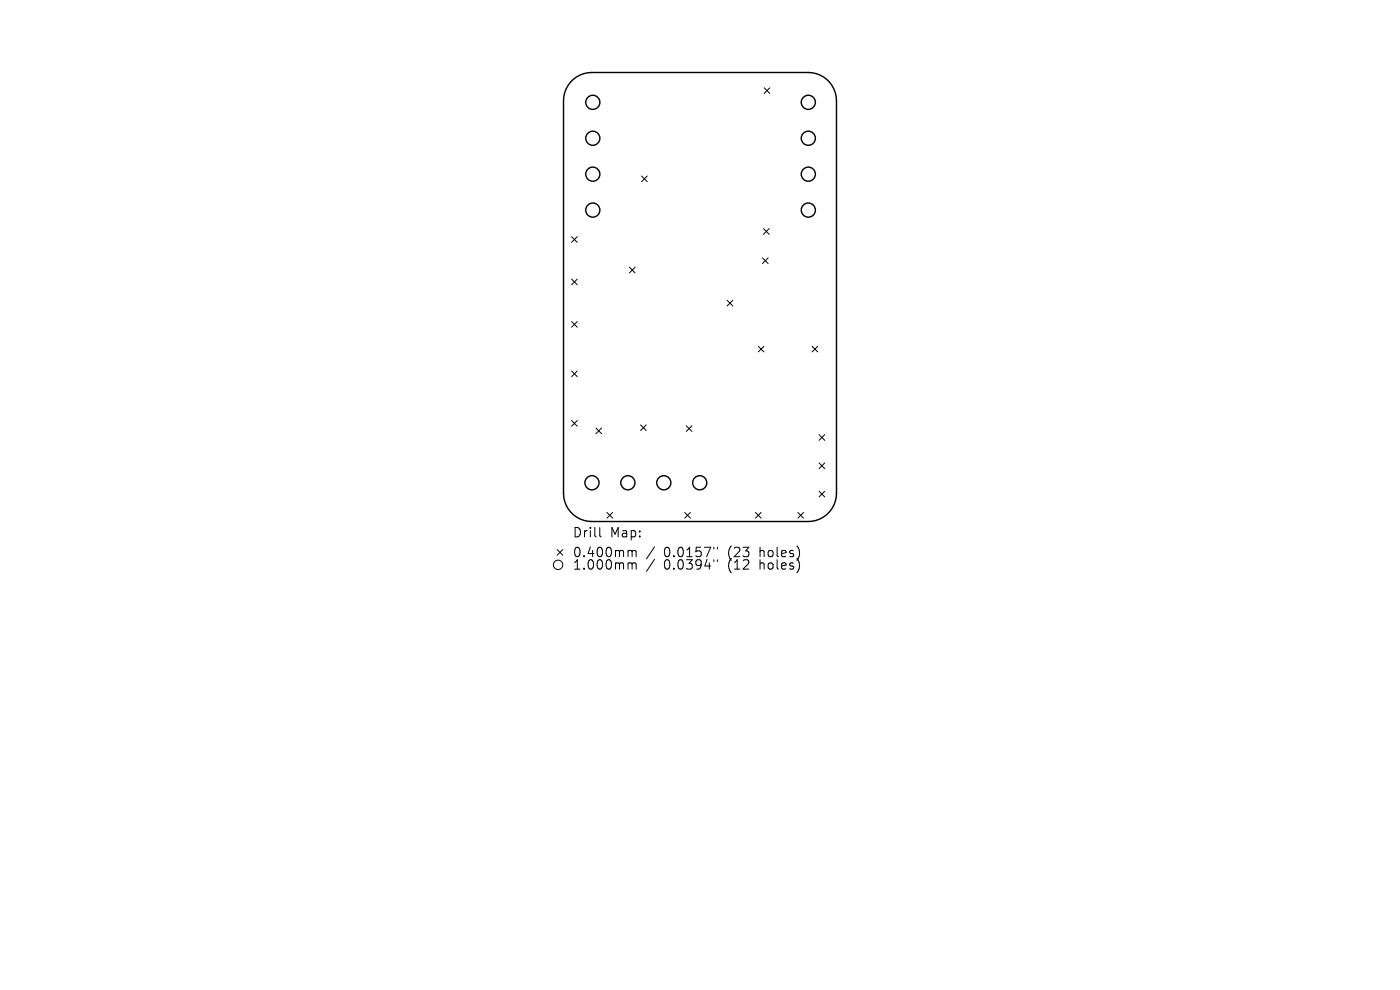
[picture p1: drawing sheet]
<svg xmlns="http://www.w3.org/2000/svg" width="297mm" height="210mm" viewBox="0 0 297 210" stroke-linecap="round" stroke-linejoin="round" font-family="sans-serif">
<defs><g id="words">
<g font-size="2.8">
<text x="121.4" y="114.3">Drill</text>
<text x="121.4" y="118.5">0.400mm</text>
<text x="129.4" y="114.3">Map:</text>
<text x="140.8" y="118.5">0.0157&quot;</text>
<text x="154.6" y="118.5">(23</text>
<text x="161.4" y="118.5">holes)</text>
<text x="121.4" y="121.1">1.000mm</text>
<text x="140.8" y="121.1">0.0394&quot;</text>
<text x="154.6" y="121.1">(12</text>
<text x="161.4" y="121.1">holes)</text>
</g>
</g></defs>
<g fill="none" stroke="#000" stroke-width=".3">
<path d="M121 17.4a6 6 0 0 1 4.5-2h46a6 6 0 0 1 6 6v83.2a6 6 0 0 1-6 6h-46a6 6 0 0 1-6-6v-83.2a6 6 0 0 1 1.5-4z"/>
<circle cx="125.8" cy="36.9" r="1.5"/>
<circle cx="125.8" cy="21.7" r="1.5"/>
<circle cx="125.8" cy="29.3" r="1.5"/>
<circle cx="171.5" cy="29.3" r="1.5"/>
<circle cx="171.5" cy="21.7" r="1.5"/>
<circle cx="171.5" cy="36.9" r="1.5"/>
<circle cx="125.8" cy="44.6" r="1.5"/>
<circle cx="171.5" cy="44.6" r="1.5"/>
<circle cx="125.6" cy="102.4" r="1.5"/>
<circle cx="133.2" cy="102.4" r="1.5"/>
<circle cx="140.8" cy="102.4" r="1.5"/>
<circle cx="148.4" cy="102.4" r="1.5"/>
</g>
<g fill="none" stroke="#000" stroke-width=".21">
<path d="M162.1 18.6l1.2 1.2M163.3 18.6l-1.2 1.2M136.1 37.3l1.2 1.2M137.3 37.3l-1.2 1.2M121.3 50.2l1.2 1.2M121.3 59.2l1.2 1.2M122.5 50.2l-1.2 1.2M122.5 59.2l-1.2 1.2M133.5 56.7l1.2 1.2M134.7 56.7l-1.2 1.2M161.8 54.7l1.2 1.2M162 48.5l1.2 1.2"/>
<path d="M163 54.7l-1.2 1.2M163.2 48.5l-1.2 1.2M121.3 68.2l1.2 1.2M121.3 78.7l1.2 1.2M122.5 68.2l-1.2 1.2M122.5 78.7l-1.2 1.2M154.3 63.7l1.2 1.2M155.5 63.7l-1.2 1.2M160.9 73.5l1.2 1.2M162.1 73.5l-1.2 1.2M172.3 73.5l1.2 1.2M173.5 73.5l-1.2 1.2"/>
<path d="M121.3 89.2l1.2 1.2M122.5 89.2l-1.2 1.2M126.4 90.8l1.2 1.2M127.6 90.8l-1.2 1.2M135.9 90.1l1.2 1.2M137.1 90.1l-1.2 1.2M145.6 90.3l1.2 1.2M146.8 90.3l-1.2 1.2M173.8 92.2l1.2 1.2M173.8 98.2l1.2 1.2M175 92.2l-1.2 1.2M175 98.2l-1.2 1.2"/>
<path d="M118.2 116.6l1.2 1.2M119.4 116.6l-1.2 1.2M127.2 111.9v1.7l.3 .3M128.8 108.7l1.2 1.2M130 108.7l-1.2 1.2M133.5 116.8l.5 .1 .1 .1M133.5 119.4l.5 .1 .1 .2M134.1 117l.3-.2 .5 .1 .1 1.2M134.1 117v1.1M134.1 119.7v1M134.1 119.7l.3-.3 .5 .1 .1 1.2M138.9 116l-1.8 2.6"/>
<path d="M138.9 118.6l-1.8 2.6M145.3 108.7l1.2 1.2M146.5 108.7l-1.2 1.2M151.4 116.1v.4M151.4 118.7v.4M152.2 116.1v.4M152.2 118.7v.4M160.3 108.7l1.2 1.2M161.5 108.7l-1.2 1.2M169.3 108.7l1.2 1.2M170.5 108.7l-1.2 1.2M173.8 104.2l1.2 1.2"/>
<path d="M175 104.2l-1.2 1.2"/>
<circle cx="118.4" cy="119.8" r="1"/>
</g>
<use href="#words"/>
</svg>
